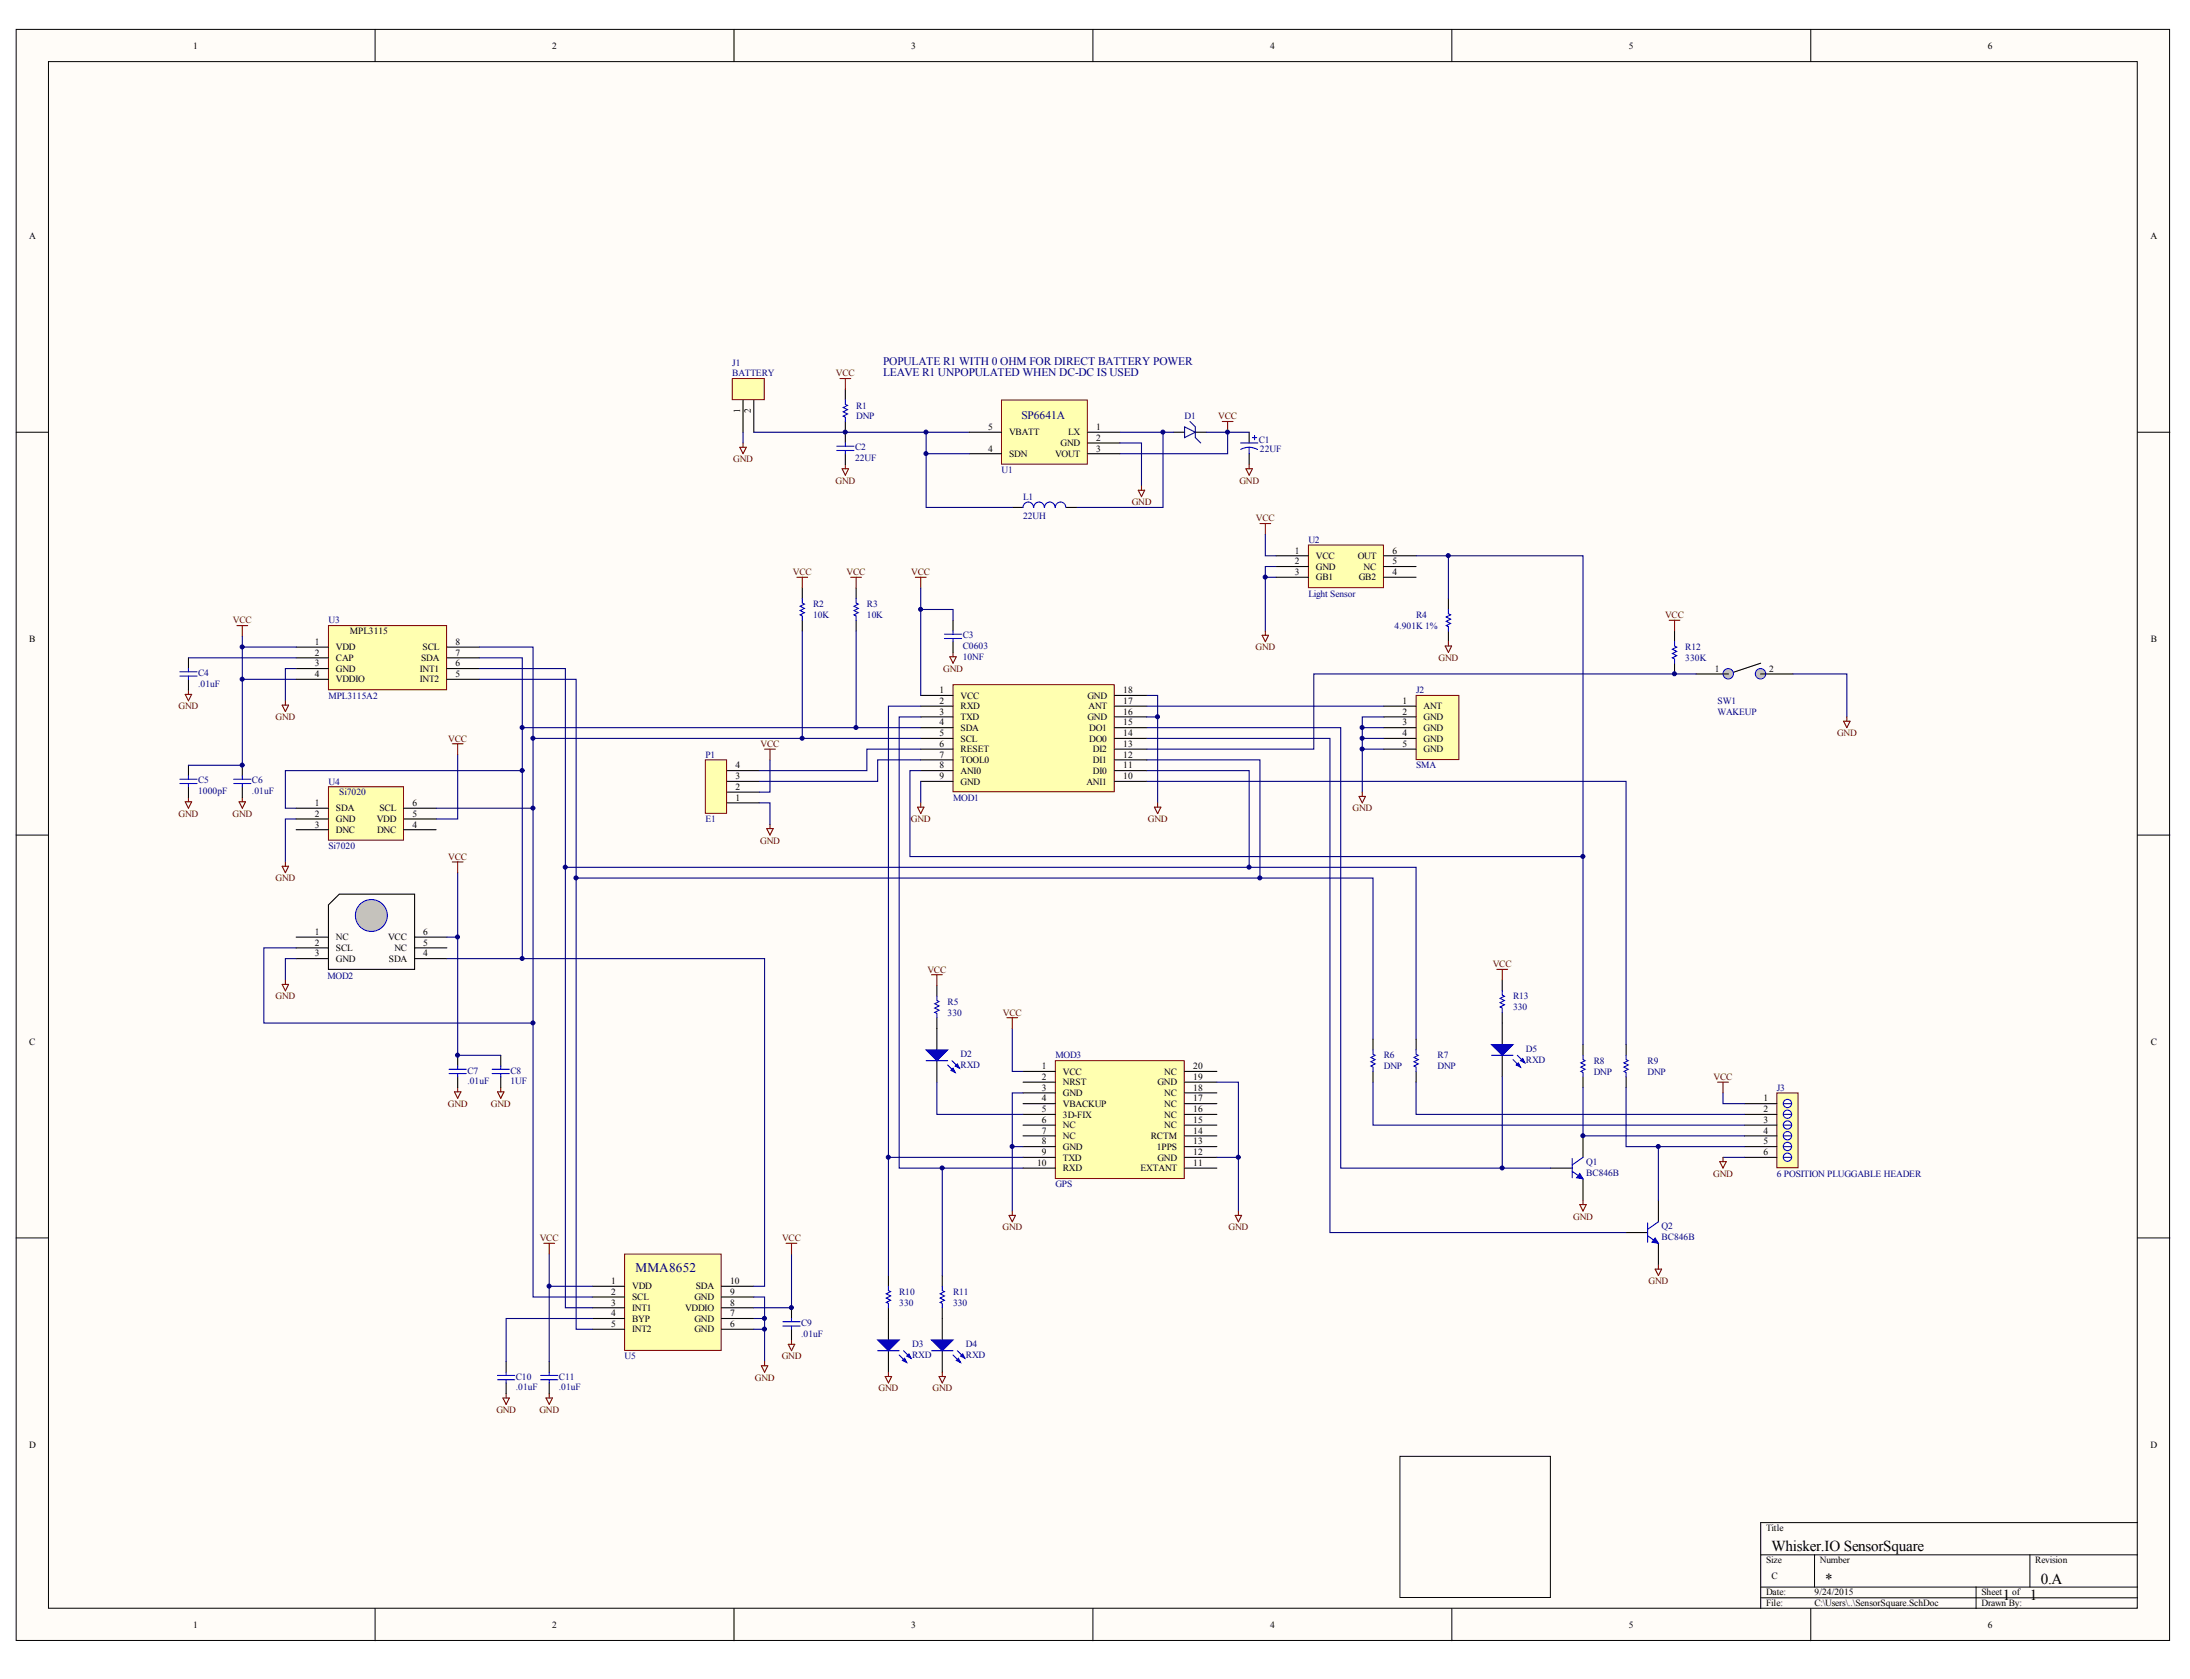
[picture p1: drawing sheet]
<svg xmlns="http://www.w3.org/2000/svg" width="269mm" height="206mm" viewBox="0 0 269 206" stroke-linecap="round" stroke-linejoin="round" font-family="sans-serif">
<defs><g id="words">
<g font-size="1.9">
<text x="217.4" y="190.4">Whisker.IO SensorSquare</text>
<text x="224.1" y="194.3">*</text>
<text x="245.9" y="196.3">1</text>
<text x="249.2" y="196.3">1</text>
<text x="250.5" y="194.3">0.A</text>
</g>
<text font-size="1.6" fill="#000080" x="78" y="156.1">MMA8652</text>
<g font-size="1.4" fill="#000080">
<text x="108.4" y="44.8">POPULATE R1 WITH 0 OHM FOR DIRECT BATTERY POWER</text>
<text x="108.4" y="46.1">LEAVE R1 UNPOPULATED WHEN DC-DC IS USED</text>
<text x="125.4" y="51.4">SP6641A</text>
</g>
<g font-size="1.2">
<text x="23.7" y="6">1</text>
<text x="67.8" y="6">2</text>
<text x="111.8" y="6">3</text>
<text x="155.9" y="6">4</text>
<text x="200" y="6">5</text>
<text x="244" y="6">6</text>
<text x="3.6" y="29.4">A</text>
<text x="264" y="29.4">A</text>
<text x="121.3" y="52.8">5</text>
<text x="123.9" y="53.4">VBATT</text>
<text x="131.1" y="53.4">LX</text>
<text x="134.6" y="52.8">1</text>
<text x="121.3" y="55.4">4</text>
<text x="123.9" y="56.1">SDN</text>
<text x="129.5" y="56.1">VOUT</text>
<text x="130.2" y="54.7">GND</text>
<text x="134.6" y="54.1">2</text>
<text x="134.6" y="55.4">3</text>
<text x="159" y="67.9">1</text>
<text x="159" y="69.2">2</text>
<text x="159" y="70.6">3</text>
<text x="161.5" y="68.6">VCC</text>
<text x="161.5" y="69.9">GND</text>
<text x="161.5" y="71.2">GB1</text>
<text x="166.7" y="68.6">OUT</text>
<text x="166.8" y="71.2">GB2</text>
<text x="167.4" y="69.9">NC</text>
<text x="170.9" y="70.6">4</text>
<text x="170.9" y="69.2">5</text>
<text x="170.9" y="67.9">6</text>
<text x="43" y="77.8">MPL3115</text>
<text x="3.6" y="78.8">B</text>
<text x="38.7" y="79.1">1</text>
<text x="38.7" y="80.4">2</text>
<text x="38.7" y="81.8">3</text>
<text x="38.7" y="83.1">4</text>
<text x="41.2" y="79.8">VDD</text>
<text x="41.2" y="81.1">CAP</text>
<text x="41.2" y="82.4">GND</text>
<text x="41.2" y="83.7">VDDIO</text>
<text x="51.5" y="83.7">INT2</text>
<text x="51.5" y="82.4">INT1</text>
<text x="51.7" y="81.1">SDA</text>
<text x="51.9" y="79.8">SCL</text>
<text x="55.9" y="83.1">5</text>
<text x="55.9" y="81.8">6</text>
<text x="55.9" y="80.4">7</text>
<text x="55.9" y="79.1">8</text>
<text x="210.5" y="82.4">1</text>
<text x="217.2" y="82.4">2</text>
<text x="264" y="78.8">B</text>
<text x="115.3" y="85.1">1</text>
<text x="115.3" y="86.4">2</text>
<text x="115.3" y="87.7">3</text>
<text x="115.3" y="89">4</text>
<text x="117.9" y="85.7">VCC</text>
<text x="117.9" y="87">RXD</text>
<text x="117.9" y="88.4">TXD</text>
<text x="117.9" y="89.7">SDA</text>
<text x="133.5" y="88.4">GND</text>
<text x="133.5" y="85.7">GND</text>
<text x="133.6" y="87">ANT</text>
<text x="133.7" y="89.7">DO1</text>
<text x="137.9" y="89">15</text>
<text x="137.9" y="87.7">16</text>
<text x="137.9" y="86.4">17</text>
<text x="137.9" y="85.1">18</text>
<text x="172.2" y="86.4">1</text>
<text x="172.2" y="87.7">2</text>
<text x="172.2" y="89">3</text>
<text x="174.7" y="87">ANT</text>
<text x="174.7" y="88.4">GND</text>
<text x="174.7" y="89.7">GND</text>
<text x="90.3" y="95.6">3</text>
<text x="90.3" y="94.3">4</text>
<text x="115.3" y="90.3">5</text>
<text x="115.3" y="91.7">6</text>
<text x="115.3" y="93">7</text>
<text x="115.3" y="94.3">8</text>
<text x="115.3" y="95.6">9</text>
<text x="117.9" y="91">SCL</text>
<text x="117.9" y="92.3">RESET</text>
<text x="117.9" y="93.6">TOOL0</text>
<text x="117.9" y="94.9">ANI0</text>
<text x="133.7" y="91">DO0</text>
<text x="134.2" y="94.9">DI0</text>
<text x="134.2" y="93.6">DI1</text>
<text x="134.2" y="92.3">DI2</text>
<text x="137.9" y="95.6">10</text>
<text x="137.9" y="94.3">11</text>
<text x="137.9" y="93">12</text>
<text x="137.9" y="91.7">13</text>
<text x="137.9" y="90.3">14</text>
<text x="172.2" y="90.3">4</text>
<text x="172.2" y="91.7">5</text>
<text x="174.7" y="91">GND</text>
<text x="174.7" y="92.3">GND</text>
<text x="38.7" y="98.9">1</text>
<text x="38.7" y="100.2">2</text>
<text x="38.7" y="101.5">3</text>
<text x="41.2" y="99.6">SDA</text>
<text x="41.2" y="100.9">GND</text>
<text x="46.2" y="100.9">VDD</text>
<text x="46.6" y="99.6">SCL</text>
<text x="50.6" y="101.5">4</text>
<text x="50.6" y="100.2">5</text>
<text x="50.6" y="98.9">6</text>
<text x="90.3" y="98.2">1</text>
<text x="90.3" y="96.9">2</text>
<text x="117.9" y="96.3">GND</text>
<text x="133.3" y="96.3">ANI1</text>
<text x="41.2" y="102.2">DNC</text>
<text x="46.3" y="102.2">DNC</text>
<text x="38.7" y="114.7">1</text>
<text x="38.7" y="116">2</text>
<text x="38.7" y="117.4">3</text>
<text x="41.2" y="115.4">NC</text>
<text x="41.2" y="116.7">SCL</text>
<text x="41.2" y="118">GND</text>
<text x="47.6" y="115.4">VCC</text>
<text x="47.7" y="118">SDA</text>
<text x="48.4" y="116.7">NC</text>
<text x="51.9" y="117.4">4</text>
<text x="51.9" y="116">5</text>
<text x="51.9" y="114.7">6</text>
<text x="3.6" y="128.2">C</text>
<text x="127.9" y="131.2">1</text>
<text x="130.5" y="131.9">VCC</text>
<text x="142.9" y="131.9">NC</text>
<text x="146.5" y="131.2">20</text>
<text x="264" y="128.2">C</text>
<text x="127.9" y="132.5">2</text>
<text x="127.9" y="133.8">3</text>
<text x="127.9" y="135.2">4</text>
<text x="127.9" y="136.5">5</text>
<text x="127.9" y="137.8">6</text>
<text x="130.5" y="133.2">NRST</text>
<text x="130.5" y="134.5">GND</text>
<text x="130.5" y="135.8">VBACKUP</text>
<text x="130.5" y="137.1">3D-FIX</text>
<text x="142.1" y="133.2">GND</text>
<text x="142.9" y="137.1">NC</text>
<text x="142.9" y="135.8">NC</text>
<text x="142.9" y="134.5">NC</text>
<text x="146.5" y="137.8">15</text>
<text x="146.5" y="136.5">16</text>
<text x="146.5" y="135.2">17</text>
<text x="146.5" y="133.8">18</text>
<text x="146.5" y="132.5">19</text>
<text x="216.5" y="135.2">1</text>
<text x="216.5" y="136.5">2</text>
<text x="216.5" y="137.8">3</text>
<text x="127.3" y="143.1">10</text>
<text x="127.9" y="139.1">7</text>
<text x="127.9" y="140.4">8</text>
<text x="127.9" y="141.7">9</text>
<text x="130.5" y="138.4">NC</text>
<text x="130.5" y="139.8">NC</text>
<text x="130.5" y="141.1">GND</text>
<text x="130.5" y="142.4">TXD</text>
<text x="130.5" y="143.7">RXD</text>
<text x="140" y="143.7">EXTANT</text>
<text x="141.3" y="139.8">RCTM</text>
<text x="142" y="141.1">1PPS</text>
<text x="142.1" y="142.4">GND</text>
<text x="142.9" y="138.4">NC</text>
<text x="146.5" y="143.1">11</text>
<text x="146.5" y="141.7">12</text>
<text x="146.5" y="140.4">13</text>
<text x="146.5" y="139.1">14</text>
<text x="216.5" y="139.1">4</text>
<text x="216.5" y="140.4">5</text>
<text x="216.5" y="141.7">6</text>
<text x="75" y="157.6">1</text>
<text x="75" y="158.9">2</text>
<text x="75" y="160.2">3</text>
<text x="75" y="161.5">4</text>
<text x="77.6" y="158.2">VDD</text>
<text x="77.6" y="159.5">SCL</text>
<text x="77.6" y="160.9">INT1</text>
<text x="84.1" y="160.9">VDDIO</text>
<text x="85.2" y="159.5">GND</text>
<text x="85.4" y="158.2">SDA</text>
<text x="89.6" y="161.5">7</text>
<text x="89.6" y="160.2">8</text>
<text x="89.6" y="158.9">9</text>
<text x="89.6" y="157.6">10</text>
<text x="75" y="162.8">5</text>
<text x="77.6" y="162.2">BYP</text>
<text x="77.6" y="163.5">INT2</text>
<text x="85.2" y="163.5">GND</text>
<text x="85.2" y="162.2">GND</text>
<text x="89.6" y="162.8">6</text>
<text x="3.6" y="177.7">D</text>
<text x="264" y="177.7">D</text>
<text x="216.8" y="187.9">Title</text>
<text x="216.8" y="191.8">Size</text>
<text x="223.4" y="191.8">Number</text>
<text x="249.8" y="191.8">Revision</text>
<text x="216.8" y="195.8">Date:</text>
<text x="216.8" y="197.1">File:</text>
<text x="217.4" y="193.8">C</text>
<text x="222.7" y="195.8">9/24/2015</text>
<text x="222.7" y="197.1">C:\Users\..\SensorSquare.SchDoc</text>
<text x="243.2" y="195.8">Sheet</text>
<text x="243.2" y="197.1">Drawn By:</text>
<text x="247" y="195.8">of</text>
<text x="23.7" y="199.7">1</text>
<text x="67.8" y="199.7">2</text>
<text x="111.8" y="199.7">3</text>
<text x="155.9" y="199.7">4</text>
<text x="200" y="199.7">5</text>
<text x="244" y="199.7">6</text>
</g>
<g font-size="1.2" fill="#000080">
<text x="89.9" y="44.9">J1</text>
<text x="89.9" y="46.2">BATTERY</text>
<text x="105.1" y="50.1">R1</text>
<text x="105.1" y="51.4">DNP</text>
<text x="145.4" y="51.4">D1</text>
<text x="105" y="55.3">C2</text>
<text x="105" y="56.6">22UF</text>
<text x="122.9" y="58">U1</text>
<text x="154.5" y="54.3">C1</text>
<text x="154.7" y="55.4">22UF</text>
<text x="125.6" y="61.3">L1</text>
<text x="125.6" y="63.7">22UH</text>
<text x="160.6" y="66.6">U2</text>
<text x="40.3" y="76.5">U3</text>
<text x="99.8" y="74.5">R2</text>
<text x="99.8" y="75.8">10K</text>
<text x="106.4" y="74.5">R3</text>
<text x="106.4" y="75.8">10K</text>
<text x="160.6" y="73.2">Light Sensor</text>
<text x="171.2" y="77.2">4.901K 1%</text>
<text x="173.8" y="75.8">R4</text>
<text x="24.3" y="83">C4</text>
<text x="118.2" y="81">10NF</text>
<text x="118.2" y="78.3">C3</text>
<text x="118.2" y="79.7">C0603</text>
<text x="206.9" y="79.8">R12</text>
<text x="206.9" y="81.1">330K</text>
<text x="24.3" y="84.3">.01uF</text>
<text x="40.3" y="85.7">MPL3115A2</text>
<text x="173.8" y="85.1">J2</text>
<text x="210.8" y="86.4">SW1</text>
<text x="210.8" y="87.7">WAKEUP</text>
<text x="86.6" y="93">P1</text>
<text x="173.8" y="94.3">SMA</text>
<text x="24.3" y="96.1">C5</text>
<text x="24.3" y="97.5">1000pF</text>
<text x="30.9" y="96.1">C6</text>
<text x="30.9" y="97.5">.01uF</text>
<text x="40.3" y="96.3">U4</text>
<text x="41.6" y="97.6">Si7020</text>
<text x="86.6" y="100.9">E1</text>
<text x="117" y="98.2">MOD1</text>
<text x="40.3" y="104.2">Si7020</text>
<text x="40.2" y="120.1">MOD2</text>
<text x="116.3" y="123.3">R5</text>
<text x="116.3" y="124.6">330</text>
<text x="185.7" y="122.6">R13</text>
<text x="185.7" y="123.9">330</text>
<text x="57.4" y="131.7">C7</text>
<text x="62.7" y="131.7">C8</text>
<text x="117.9" y="129.7">D2</text>
<text x="117.9" y="131.1">RXD</text>
<text x="129.5" y="129.9">MOD3</text>
<text x="169.9" y="129.9">R6</text>
<text x="169.9" y="131.2">DNP</text>
<text x="176.5" y="129.9">R7</text>
<text x="176.5" y="131.2">DNP</text>
<text x="187.3" y="129.1">D5</text>
<text x="187.3" y="130.4">RXD</text>
<text x="195.6" y="130.5">R8</text>
<text x="195.6" y="131.9">DNP</text>
<text x="202.2" y="130.5">R9</text>
<text x="202.2" y="131.9">DNP</text>
<text x="57.4" y="133">.01uF</text>
<text x="62.7" y="133">1UF</text>
<text x="218.1" y="133.8">J3</text>
<text x="194.7" y="142.9">Q1</text>
<text x="129.5" y="145.7">GPS</text>
<text x="194.7" y="144.2">BC846B</text>
<text x="218.1" y="144.4">6 POSITION PLUGGABLE HEADER</text>
<text x="204" y="150.8">Q2</text>
<text x="204" y="152.2">BC846B</text>
<text x="110.4" y="158.9">R10</text>
<text x="110.4" y="160.2">330</text>
<text x="117" y="158.9">R11</text>
<text x="117" y="160.2">330</text>
<text x="76.7" y="166.8">U5</text>
<text x="98.3" y="162.7">C9</text>
<text x="98.3" y="164">.01uF</text>
<text x="112" y="165.3">D3</text>
<text x="112" y="166.7">RXD</text>
<text x="118.6" y="165.3">D4</text>
<text x="118.6" y="166.7">RXD</text>
<text x="63.3" y="169.3">C10</text>
<text x="63.3" y="170.6">.01uF</text>
<text x="68.6" y="169.3">C11</text>
<text x="68.6" y="170.6">.01uF</text>
</g>
<g font-size="1.2" fill="#800000">
<text x="102.6" y="46.2">VCC</text>
<text x="149.5" y="51.4">VCC</text>
<text x="90" y="56.7">GND</text>
<text x="102.6" y="59.3">GND</text>
<text x="152.1" y="59.3">GND</text>
<text x="138.9" y="62">GND</text>
<text x="154.2" y="64">VCC</text>
<text x="97.3" y="70.6">VCC</text>
<text x="103.9" y="70.6">VCC</text>
<text x="111.9" y="70.6">VCC</text>
<text x="28.6" y="76.5">VCC</text>
<text x="204.4" y="75.8">VCC</text>
<text x="115.8" y="82.4">GND</text>
<text x="154.1" y="79.8">GND</text>
<text x="176.6" y="81.1">GND</text>
<text x="21.9" y="87">GND</text>
<text x="33.8" y="88.3">GND</text>
<text x="55" y="91">VCC</text>
<text x="93.3" y="91.7">VCC</text>
<text x="225.5" y="90.3">GND</text>
<text x="21.9" y="100.2">GND</text>
<text x="28.5" y="100.2">GND</text>
<text x="111.8" y="100.9">GND</text>
<text x="140.9" y="100.9">GND</text>
<text x="166" y="99.5">GND</text>
<text x="55" y="105.5">VCC</text>
<text x="93.3" y="103.5">GND</text>
<text x="33.8" y="108.1">GND</text>
<text x="113.8" y="119.3">VCC</text>
<text x="183.2" y="118.7">VCC</text>
<text x="33.8" y="122.6">GND</text>
<text x="123.1" y="124.6">VCC</text>
<text x="55" y="135.8">GND</text>
<text x="60.3" y="135.8">GND</text>
<text x="210.3" y="132.5">VCC</text>
<text x="193.1" y="149.6">GND</text>
<text x="210.3" y="144.4">GND</text>
<text x="66.3" y="152.3">VCC</text>
<text x="96" y="152.3">VCC</text>
<text x="123.1" y="151">GND</text>
<text x="150.8" y="151">GND</text>
<text x="202.4" y="157.5">GND</text>
<text x="96" y="166.8">GND</text>
<text x="60.9" y="173.4">GND</text>
<text x="66.2" y="173.4">GND</text>
<text x="92.6" y="169.4">GND</text>
<text x="107.8" y="170.7">GND</text>
<text x="114.5" y="170.7">GND</text>
</g>
<g font-size="1.1">
<text x="90.8" y="50.7" transform="rotate(-90 90.8 50.7)">1</text>
<text x="92.2" y="50.7" transform="rotate(-90 92.2 50.7)">2</text>
</g>
</g></defs>
<g fill="#fffcf8" stroke="#000" stroke-width=".12">
<path d="M2 3.6h264.3v197.7h-264.3z"/>
<path d="M5.9 7.6h256.4v189.7h-256.4z"/>
</g>
<g fill="none" stroke="#000" stroke-width=".12">
<path d="M46 3.6v4M90.1 3.6v4M134.2 3.6v4M178.2 3.6v4M222.3 3.6v4M2 53h3.9M262.4 53h3.9M2 102.5h3.9M262.4 102.5h3.9M2 151.9h3.9M262.4 151.9h3.9M46 197.4v3.9"/>
<path d="M90.1 197.4v3.9M134.2 197.4v3.9M178.2 197.4v3.9M216.1 190.8h46.3M216.1 194.7h46.3M216.1 196.1h46.3M222.3 197.4v3.9M222.7 190.8v3.9M242.6 194.7v2.7M249.2 190.8v3.9M262.4 186.8h-46.3v10.6"/>
</g>
<path d="M117 84h19.8v13.2h-19.8z" fill="#ffffb0" stroke="#800000" stroke-width=".12"/>
<g fill="none" stroke="#000" stroke-width=".13">
<path d="M113 85.3h4M113 86.7h4M113 88h4M113 89.3h4M113 90.6h4M113 91.9h4M113 93.2h4M113 94.6h4M113 95.9h4M136.8 85.3h4M136.8 86.7h4M136.8 88h4"/>
<path d="M136.8 89.3h4M136.8 90.6h4M136.8 91.9h4M136.8 93.2h4M136.8 94.6h4M136.8 95.9h4"/>
</g>
<path d="M173.8 85.3h5.3v7.9h-5.3z" fill="#ffffb0" stroke="#800000" stroke-width=".12"/>
<g fill="none" stroke="#000" stroke-width=".13">
<path d="M98.5 72.2v1.3M98.5 76.1v1.3M105.1 72.2v1.3M105.1 76.1v1.3M89.2 98.5h4M89.2 97.2h4M89.2 95.9h4M89.2 94.6h4M169.9 86.7h3.9M169.9 88h3.9M169.9 89.3h3.9M169.9 90.6h3.9"/>
<path d="M169.9 91.9h3.9"/>
</g>
<path d="M98.5 77.4v13.2h14.5M105.1 77.4v11.9h7.9M113 72.2v13.1M113 95.9v2.6M140.8 85.3h1.3v2.7h-1.3M140.8 86.7h29.1M142.1 88v10.5M167.2 90.6h2.7M167.2 89.3h2.7M167.2 91.9v5.3M169.9 88h-2.7v3.9h2.7" fill="none" stroke="#000080" stroke-width=".13"/>
<path d="M97.8 70.8h1.3M98.5 70.8v1.4M104.4 70.8h1.3M105.1 70.8v1.4M112.4 70.8h1.3M113 70.8v1.4M112.6 99h.8l-.4 .8zM113 98.5v.5M141.7 99h.8l-.4 .8zM142.1 98.5v.5M166.8 97.7h.8l-.4 .8zM167.2 97.2v.5" fill="none" stroke="#800000" stroke-width=".13"/>
<path d="M98.5 73.5v.5l.2 .1-.5 .3 .5 .3-.5 .2 .5 .3-.5 .2 .3 .2v.5M105.1 73.5v.5l.3 .1-.6 .3 .6 .3-.6 .2 .6 .3-.6 .2 .3 .2v.5" fill="none" stroke="#00f" stroke-width=".13"/>
<path d="M86.6 93.2h2.6v6.6h-2.6z" fill="#ffffb0" stroke="#800000" stroke-width=".12"/>
<path d="M113 74.8h4v1.3M93.2 98.5h1.3v2.7M94.5 93.2v4h-1.3M113 93.2h-5.3v2.7h-14.5M113 91.9h-6.6v2.7h-13.2" fill="none" stroke="#000080" stroke-width=".13"/>
<path d="M93.9 91.9h1.3M94.5 91.9v1.3M116.6 80.6h.8l-.4 .8zM117 80.1v.5M94.1 101.7h.8l-.4 .8zM94.5 101.2v.5" fill="none" stroke="#800000" stroke-width=".13"/>
<path d="M117 76.1v1.3M117 78.7v1.4" fill="none" stroke="#000" stroke-width=".13"/>
<path d="M115.9 77.8h2.1M115.9 78.3h2.1M117 77.4v.4M117 78.3v.4" fill="none" stroke="#00f" stroke-width=".13"/>
<path d="M40.3 76.8h14.5v7.8h-14.5z" fill="#ffffb0" stroke="#800000" stroke-width=".12"/>
<g fill="none" stroke="#000" stroke-width=".13">
<path d="M36.4 79.4h3.9M54.9 79.4h3.9M23.1 80.7v1.3M23.1 83.4v1.3M23.1 93.9v1.3M23.1 96.5v1.4M29.7 93.9v1.3M29.7 96.5v1.4M36.4 80.7h3.9M36.4 82h3.9M36.4 83.4h3.9M54.9 80.7h3.9"/>
<path d="M54.9 82h3.9M54.9 83.4h3.9"/>
</g>
<g fill="none" stroke="#800000" stroke-width=".13">
<path d="M29.1 76.8h1.3M29.7 76.8v1.3M22.7 85.2h.8l-.4 .8zM22.7 98.4h.8l-.4 .8zM23.1 84.7v.5M23.1 97.9v.5M29.3 98.4h.8l-.4 .8zM29.7 97.9v.5M34.6 86.5h.8l-.4 .8zM35 86v.5M55.5 91.3h1.3M56.2 91.3v1.3"/>
<path d="M34.6 106.3h.8l-.4 .8zM35 105.8v.5"/>
</g>
<path d="M29.7 78.1v1.3h6.7M23.1 80.7h13.3M36.4 82h-1.4v4M56.2 92.6v7.9h-2.7M36.4 100.5h-1.4v5.3" fill="none" stroke="#000080" stroke-width=".13"/>
<path d="M22.1 82.4h2.1M22.1 83h2.1M22.1 95.6h2.1M22.1 96.1h2.1M23.1 82v.4M23.1 83v.4M23.1 95.2v.4M23.1 96.1v.4M28.7 95.6h2.1M28.7 96.1h2.1M29.7 95.2v.4M29.7 96.1v.4" fill="none" stroke="#00f" stroke-width=".13"/>
<path d="M40.3 96.5h9.2v6.6h-9.2z" fill="#ffffb0" stroke="#800000" stroke-width=".12"/>
<g fill="none" stroke="#000" stroke-width=".13">
<path d="M36.4 99.2h3.9M49.6 99.2h3.9M36.4 100.5h3.9M36.4 101.8h3.9M36.4 115h3.9M36.4 116.3h3.9M36.4 117.6h3.9M40.3 111l1.3-1.3h9.3v9.2h-10.6zM49.6 100.5h3.9M49.6 101.8h3.9M50.9 115h4M50.9 116.3h4"/>
<path d="M50.9 117.6h4"/>
</g>
<circle cx="45.6" cy="112.3" r="1.96" fill="#c0c0c0" stroke="#00f" stroke-width=".12"/>
<path d="M29.7 79.4v4M58.8 79.4h6.6v46.1h-33v-9.2h4M36.4 83.4h-6.7v10.5h-6.6M58.8 80.7h5.3v36.9h-9.2M36.4 117.6h-1.4v2.7M56.2 107.1v7.9h-1.3M56.2 115v14.5h5.3" fill="none" stroke="#000080" stroke-width=".13"/>
<path d="M103.4 57.5h.8l-.4 .8zM103.8 57v.5M55.5 105.8h1.3M56.2 105.8v1.3M34.6 120.8h.8l-.4 .8zM35 120.3v.5M55.8 134h.8l-.4 .8zM56.2 133.4v.6M61.1 134h.8l-.4 .8zM61.5 133.4v.6" fill="none" stroke="#800000" stroke-width=".13"/>
<path d="M91.2 49.1v3.9M92.5 49.1v3.9M103.8 53v1.4M103.8 55.7v1.3M56.2 129.5v1.3M56.2 132.1v1.3M61.5 129.5v1.3M61.5 132.1v1.3" fill="none" stroke="#000" stroke-width=".13"/>
<path d="M102.7 54.8h2.1M102.7 55.3h2.1M103.8 54.4v.4M103.8 55.3v.4M55.1 131.2h2.1M55.1 131.7h2.1M56.2 130.8v.4M56.2 131.7v.4M60.4 131.2h2.1M60.4 131.7h2.1M61.5 130.8v.4M61.5 131.7v.4" fill="none" stroke="#00f" stroke-width=".13"/>
<path d="M89.9 46.4h3.9v2.6h-3.9z" fill="#ffffb0" stroke="#800000" stroke-width=".12"/>
<path d="M90.8 54.9h.8l-.4 .8zM91.2 54.4v.5M103.1 46.4h1.3M103.8 46.4v1.4" fill="none" stroke="#800000" stroke-width=".13"/>
<path d="M91.2 53v1.4M92.5 53h26.5" fill="none" stroke="#000080" stroke-width=".13"/>
<path d="M103.8 47.8v1.3M103.8 51.7v1.3" fill="none" stroke="#000" stroke-width=".13"/>
<path d="M103.8 49.1v.5l.2 .1-.5 .3 .5 .3-.5 .2 .5 .3-.5 .3 .3 .1v.5" fill="none" stroke="#00f" stroke-width=".13"/>
<path d="M122.9 49.1h10.6v7.9h-10.6z" fill="#ffffb0" stroke="#800000" stroke-width=".12"/>
<path d="M119 53h3.9M119 55.7h3.9M133.5 53h4M133.5 54.4h4M133.5 55.7h4M144.1 53h1.3M146.7 53h1.3M153.3 53v1.4M153.3 55.7v1.3M124.3 62.3h1.3M130.9 62.3h1.3" fill="none" stroke="#000" stroke-width=".13"/>
<path d="M152.3 54.4h2.1M153.3 54.9l.6 .1 .5 .2M153.3 54.9h-.5l-.5 .2M153.3 54.9v.8M153.7 53.7h.6M154 53.4v.6M126.9 62.3a.64 .64 0 0 0-.7-.7 .64 .64 0 0 0-.6 .7M128.2 62.3a.64 .64 0 0 0-.7-.7 .64 .64 0 0 0-.6 .7M129.5 62.3a.64 .64 0 0 0-.6-.7 .64 .64 0 0 0-.7 .7M130.8 62.3a.64 .64 0 0 0-.6-.7 .64 .64 0 0 0-.7 .7" fill="none" stroke="#00f" stroke-width=".13"/>
<path d="M113.7 53v9.3h10.6M113.7 55.7h5.3M137.5 53h5.3v9.3h-10.6M137.5 54.4h2.6v5.2M142.8 53h1.3M148 53h2.7v2.7h-13.2M150.7 53h2.6" fill="none" stroke="#000080" stroke-width=".13"/>
<path d="M140.1 59.6v.6M150 51.7h1.4M150.7 51.7v1.3M152.9 57.5h.8l-.4 .8zM153.3 57v.5M139.7 60.2h.8l-.4 .7z" fill="none" stroke="#800000" stroke-width=".13"/>
<path d="M145.4 52.4l1.3 .6-1.3 .7zM146.1 51.7l.6 .7v1.3l.7 .7" fill="none" stroke="#0c0087" stroke-width=".13"/>
<path d="M76.7 153.9h11.8v11.8h-11.8z" fill="#ffffb0" stroke="#800000" stroke-width=".12"/>
<g fill="none" stroke="#000" stroke-width=".13">
<path d="M72.7 157.8h4M72.7 159.2h4M88.6 157.8h3.9M88.6 159.2h3.9M62.1 167.1v1.3M62.1 169.7v1.3M67.4 167.1v1.3M67.4 169.7v1.3M72.7 160.5h4M72.7 161.8h4M72.7 163.1h4M88.6 160.5h3.9"/>
<path d="M88.6 161.8h3.9M88.6 163.1h3.9M97.2 160.5v1.3M97.2 163.1v1.3"/>
</g>
<path d="M67.4 157.8h5.3M67.4 153.9v13.2M92.5 159.2h1.4v2.6M97.2 153.9v6.6h-4.7M72.7 161.8h-10.6v5.3M92.5 163.1h1.4v4M92.5 161.8h1.4v1.3" fill="none" stroke="#000080" stroke-width=".13"/>
<path d="M66.8 152.6h1.3M67.4 152.6v1.3M96.5 152.6h1.3M97.2 152.6v1.3M61.7 171.5h.8l-.4 .8zM62.1 171v.5M67 171.5h.8l-.4 .8zM67.4 171v.5M93.5 167.6h.7l-.3 .8zM93.9 167.1v.5M96.8 165h.8l-.4 .7zM97.2 164.4v.6" fill="none" stroke="#800000" stroke-width=".13"/>
<path d="M61.1 168.8h2.1M61.1 169.3h2.1M62.1 168.4v.4M62.1 169.3v.4M66.4 168.8h2.1M66.4 169.3h2.1M67.4 168.4v.4M67.4 169.3v.4M96.1 162.2h2.1M96.1 162.7h2.1M97.2 161.8v.4M97.2 162.7v.4" fill="none" stroke="#00f" stroke-width=".13"/>
<path d="M129.5 130.2h15.9v14.4h-15.9z" fill="#ffffb0" stroke="#800000" stroke-width=".12"/>
<g fill="none" stroke="#000" stroke-width=".13">
<path d="M115 120.9v1.3M115 124.9v3.9M115 130.2v2.6M125.6 131.5h3.9M125.6 132.8h3.9M125.6 134.1h3.9M125.6 135.4h3.9M125.6 136.7h3.9M125.6 138.1h3.9M125.6 139.4h3.9M145.4 131.5h4M145.4 132.8h4"/>
<path d="M145.4 134.1h4M145.4 135.4h4M145.4 136.7h4M145.4 138.1h4M145.4 139.4h4M194.3 139.4v2.6M109.1 156.5v1.3M115.7 156.5v1.3M125.6 140.7h3.9M125.6 142h3.9M125.6 143.3h3.9M145.4 140.7h4"/>
<path d="M145.4 142h4M145.4 143.3h4M190.3 143.3h2.7M194.3 144.7v2.6M199.6 151.2h2.6M203.6 147.3v2.6M203.6 152.6v2.6M109.1 160.5v3.9M109.1 165.7v2.7M115.7 160.5v3.9M115.7 165.7v2.7"/>
</g>
<g fill="none" stroke="#000080" stroke-width=".13">
<path d="M53.5 99.2h11.9M64.1 94.6h-29.1v4.6h1.4M64.1 89.3h41M65.4 90.6h33.1M113 86.7h-3.9v55.3h16.5M113 88h-2.6v55.3h15.2M64.1 117.6h29.8v40.2h-1.4M65.4 125.5v33.7h7.3M115 132.8v3.9h10.6M124.3 126.2v5.3h1.3M125.6 134.1h-1.3v6.6M149.4 132.8h2.6v15.8"/>
<path d="M125.6 140.7h-1.3v7.9M149.4 142h2.6"/>
</g>
<g fill="none" stroke="#800000" stroke-width=".13">
<path d="M114.3 119.6h1.4M115 119.6v1.3M123.6 124.9h1.3M124.3 124.9v1.3M123.9 149.1h.7l-.3 .8zM124.3 148.6v.5M151.6 149.1h.8l-.4 .8zM152 148.6v.5M193.9 147.8h.8l-.4 .8zM194.3 147.3v.5M203.2 155.7h.8l-.4 .8zM203.6 155.2v.5"/>
<path d="M108.7 168.9h.7l-.3 .8zM109.1 168.4v.5M115.3 168.9h.8l-.4 .8zM115.7 168.4v.5"/>
</g>
<g fill="#00f" stroke="#00f" stroke-width=".13">
<path d="M113.7 128.8h2.6l-1.3 1.4z"/>
<path d="M116.7 131.3l.3-.2 .2 .5z"/>
<path d="M117.2 130.8l.3-.3 .3 .6z"/>
<path d="M107.7 164.4h2.7l-1.3 1.3z"/>
<path d="M110.8 166.9l.2-.2 .3 .5z"/>
<path d="M111.3 166.4l.3-.3 .2 .6z"/>
<path d="M114.3 164.4h2.7l-1.3 1.3z"/>
<path d="M117.4 166.9l.2-.2 .3 .5z"/>
<path d="M117.9 166.4l.3-.3 .2 .6z"/>
</g>
<g fill="none" stroke="#00f" stroke-width=".13">
<path d="M113.7 130.2h2.6M115 122.2v.6l.3 .1-.6 .3 .6 .2-.6 .3 .6 .3-.6 .2 .3 .2v.5M116.3 130.7l.9 .9M116.9 130.2l.9 .9M109.1 157.8v.6l.2 .1-.5 .3 .5 .2-.5 .3 .5 .2-.5 .3 .3 .1v.6M115.7 157.8v.6l.2 .1-.5 .3 .5 .2-.5 .3 .5 .2-.5 .3 .3 .1v.6M193 143.7l1.3 1M193 142.1v2.4M194.3 142l-1.3 .9M202.2 151.6l1.4 1M202.2 150.1v2.3M203.6 149.9l-1.4 .9"/>
<path d="M107.7 165.7h2.7M110.4 166.3l.9 .9M110.9 165.7l.9 1M114.3 165.7h2.7M117 166.3l.9 .9M117.5 165.7l.9 1"/>
</g>
<g fill="#00f" stroke="#00f" stroke-width=".12">
<path d="M193.9 144l.4 .7-.8-.2z"/>
<path d="M203.2 151.9l.4 .7-.8-.2z"/>
</g>
<path d="M218.1 134.1h2.6v9.2h-2.6z" fill="#ffffb0" stroke="#800000" stroke-width=".12"/>
<path d="M214.1 135.4h4M214.1 136.7h4M214.1 138.1h4M214.1 139.4h4M214.1 140.7h4M214.1 142h4" fill="none" stroke="#000" stroke-width=".13"/>
<circle cx="219.4" cy="135.4" r=".51" fill="#fff" stroke="#00f" stroke-width=".13"/>
<path d="M219 135.4h.8" fill="none" stroke="#0c0087" stroke-width=".13"/>
<circle cx="219.4" cy="136.7" r=".51" fill="#fff" stroke="#00f" stroke-width=".13"/>
<path d="M219 136.7h.8" fill="none" stroke="#0c0087" stroke-width=".13"/>
<circle cx="219.4" cy="138" r=".51" fill="#fff" stroke="#00f" stroke-width=".13"/>
<path d="M219 138.1h.8" fill="none" stroke="#0c0087" stroke-width=".13"/>
<circle cx="219.4" cy="139.4" r=".51" fill="#fff" stroke="#00f" stroke-width=".13"/>
<path d="M219 139.4h.8" fill="none" stroke="#0c0087" stroke-width=".13"/>
<circle cx="219.4" cy="140.7" r=".51" fill="#fff" stroke="#00f" stroke-width=".13"/>
<path d="M219 140.7h.8" fill="none" stroke="#0c0087" stroke-width=".13"/>
<circle cx="219.4" cy="142" r=".51" fill="#fff" stroke="#00f" stroke-width=".13"/>
<path d="M219 142h.8" fill="none" stroke="#0c0087" stroke-width=".13"/>
<g fill="none" stroke="#000080" stroke-width=".13">
<path d="M58.8 83.4h11.9v79.7h2M58.8 82h10.6v24.4h83.9M113 94.6h-1.3v10.5h82.6v23.1M140.8 90.6h22.4v60.6h36.4M140.8 89.3h23.8v54h25.7M140.8 94.6h12.5v11.8h20.5v21.1M140.8 93.2h13.9v14.5h13.8v19.8M140.8 95.9h58.8v32.3M69.4 106.4v54.1h3.3M70.7 107.7h84M168.5 132.8v5.3h45.6M173.8 132.8v3.9h40.3"/>
<path d="M194.3 133.4v6h19.8M199.6 133.4v7.3h4M211.5 134.1v1.3h2.6M109.1 142v14.5M115.7 143.3v13.2M211.5 142h2.6M214.1 140.7h-10.5v6.6"/>
</g>
<path d="M210.8 132.8h1.4M211.5 132.8v1.3M211.1 142.5h.8l-.4 .8zM211.5 142v.5" fill="none" stroke="#800000" stroke-width=".13"/>
<path d="M168.5 127.5v1.3M168.5 131.5v1.3M173.8 127.5v1.3M173.8 131.5v1.3M194.3 128.2v1.3M194.3 132.1v1.3M199.6 128.2v1.3M199.6 132.1v1.3" fill="none" stroke="#000" stroke-width=".13"/>
<path d="M168.5 128.8v.6l.3 .1-.5 .3 .5 .2-.5 .3 .5 .2-.5 .3 .2 .1v.6M173.8 128.8v.6l.3 .1-.5 .3 .5 .2-.5 .3 .5 .2-.5 .3 .2 .1v.6M194.3 129.5v.5l.3 .2-.6 .2 .6 .3-.6 .2 .6 .3-.6 .3 .3 .1v.5M199.6 129.5v.5l.3 .2-.6 .2 .6 .3-.6 .2 .6 .3-.6 .3 .3 .1v.5" fill="none" stroke="#00f" stroke-width=".13"/>
<path d="M160.6 66.9h9.2v5.2h-9.2z" fill="#ffffb0" stroke="#800000" stroke-width=".12"/>
<path d="M156.6 68.2h4M156.6 69.5h4M156.6 70.8h4M169.9 68.2h3.9M169.9 69.5h3.9M169.9 70.8h3.9M177.8 73.5v1.3M177.8 77.4v1.3M216.1 81.4l-3.9 1.3M184.4 120.3v1.3M184.4 124.2v4M184.4 129.5v2.6" fill="none" stroke="#000" stroke-width=".13"/>
<path d="M155.3 65.6v2.6h1.3M155.3 70.8h1.3M156.6 69.5h-1.3v7.9M173.8 68.2h4v5.3M177.8 68.2h16.5v36.9M184.4 132.1v11.2" fill="none" stroke="#000080" stroke-width=".13"/>
<path d="M154.7 64.2h1.3M154.9 78h.8l-.4 .7zM155.3 64.2v1.4M155.3 77.4v.6M177.4 79.3h.8l-.4 .8zM177.8 78.7v.6M183.7 118.9h1.4M184.4 118.9v1.4" fill="none" stroke="#800000" stroke-width=".13"/>
<path d="M177.8 74.8v.5l.3 .1-.6 .3 .6 .3-.6 .2 .6 .3-.6 .3 .3 .1v.5M183.1 129.5h2.6M184.4 121.6v.5l.3 .1-.6 .3 .6 .3-.6 .2 .6 .3-.6 .3 .3 .1v.5M185.7 130l.9 .9M186.2 129.5l1 .9" fill="none" stroke="#00f" stroke-width=".13"/>
<g fill="#00f" stroke="#00f" stroke-width=".13">
<path d="M183.1 128.2h2.6l-1.3 1.3z"/>
<path d="M186.1 130.7l.3-.3 .2 .5z"/>
<path d="M186.6 130.2l.3-.3 .3 .5z"/>
</g>
<g fill="#c0c0c0" stroke="#00f" stroke-width=".12">
<circle cx="212.1" cy="82.7" r=".64"/>
<circle cx="216.1" cy="82.7" r=".64"/>
</g>
<path d="M205.5 77.4v1.3M205.5 81.4v1.3M208.2 82.7h4M216.1 82.7h4" fill="none" stroke="#000" stroke-width=".13"/>
<path d="M208.2 82.7h-46.9v9.2h-20.5M220.1 82.7h6.6v5.3" fill="none" stroke="#000080" stroke-width=".13"/>
<path d="M204.9 76.1h1.3M205.5 76.1v1.3M226.3 88.5h.8l-.4 .8zM226.7 88v.5" fill="none" stroke="#800000" stroke-width=".13"/>
<path d="M205.5 78.7v.6l.3 .1-.5 .3 .5 .2-.5 .3 .5 .3-.5 .2 .2 .2v.5" fill="none" stroke="#00f" stroke-width=".13"/>
<path d="M171.8 178.7h18.5v17.3h-18.5z" fill="none" stroke="#000" stroke-width=".12"/>
<g fill="#000080" stroke="#000080" stroke-width=".12">
<circle cx="29.7" cy="93.9" r=".24"/>
<circle cx="29.7" cy="83.3" r=".24"/>
<circle cx="29.7" cy="79.4" r=".24"/>
<circle cx="56.2" cy="129.5" r=".24"/>
<circle cx="56.2" cy="115" r=".24"/>
<circle cx="64.1" cy="117.6" r=".24"/>
<circle cx="64.1" cy="94.5" r=".24"/>
<circle cx="64.1" cy="89.3" r=".24"/>
<circle cx="65.4" cy="125.5" r=".24"/>
<circle cx="65.4" cy="99.2" r=".24"/>
<circle cx="65.4" cy="90.6" r=".24"/>
<circle cx="67.4" cy="157.8" r=".24"/>
<circle cx="69.4" cy="106.4" r=".24"/>
<circle cx="70.7" cy="107.7" r=".24"/>
<circle cx="93.8" cy="163.1" r=".24"/>
<circle cx="93.8" cy="161.8" r=".24"/>
<circle cx="97.1" cy="160.4" r=".24"/>
<circle cx="98.5" cy="90.6" r=".24"/>
<circle cx="103.7" cy="53" r=".24"/>
<circle cx="105.1" cy="89.3" r=".24"/>
<circle cx="109" cy="142" r=".24"/>
<circle cx="113" cy="74.8" r=".24"/>
<circle cx="113.7" cy="55.7" r=".24"/>
<circle cx="113.7" cy="53" r=".24"/>
<circle cx="115.6" cy="143.3" r=".24"/>
<circle cx="124.2" cy="140.7" r=".24"/>
<circle cx="142.1" cy="87.9" r=".24"/>
<circle cx="142.7" cy="53" r=".24"/>
<circle cx="150.7" cy="53" r=".24"/>
<circle cx="152" cy="142" r=".24"/>
<circle cx="153.3" cy="106.4" r=".24"/>
<circle cx="154.6" cy="107.7" r=".24"/>
<circle cx="155.3" cy="70.8" r=".24"/>
<circle cx="167.2" cy="91.9" r=".24"/>
<circle cx="167.2" cy="90.6" r=".24"/>
<circle cx="167.2" cy="89.3" r=".24"/>
<circle cx="177.8" cy="68.2" r=".24"/>
<circle cx="184.4" cy="143.3" r=".24"/>
<circle cx="194.3" cy="139.4" r=".24"/>
<circle cx="194.3" cy="105.1" r=".24"/>
<circle cx="203.5" cy="140.7" r=".24"/>
<circle cx="205.5" cy="82.7" r=".24"/>
</g>
<use href="#words"/>
</svg>
